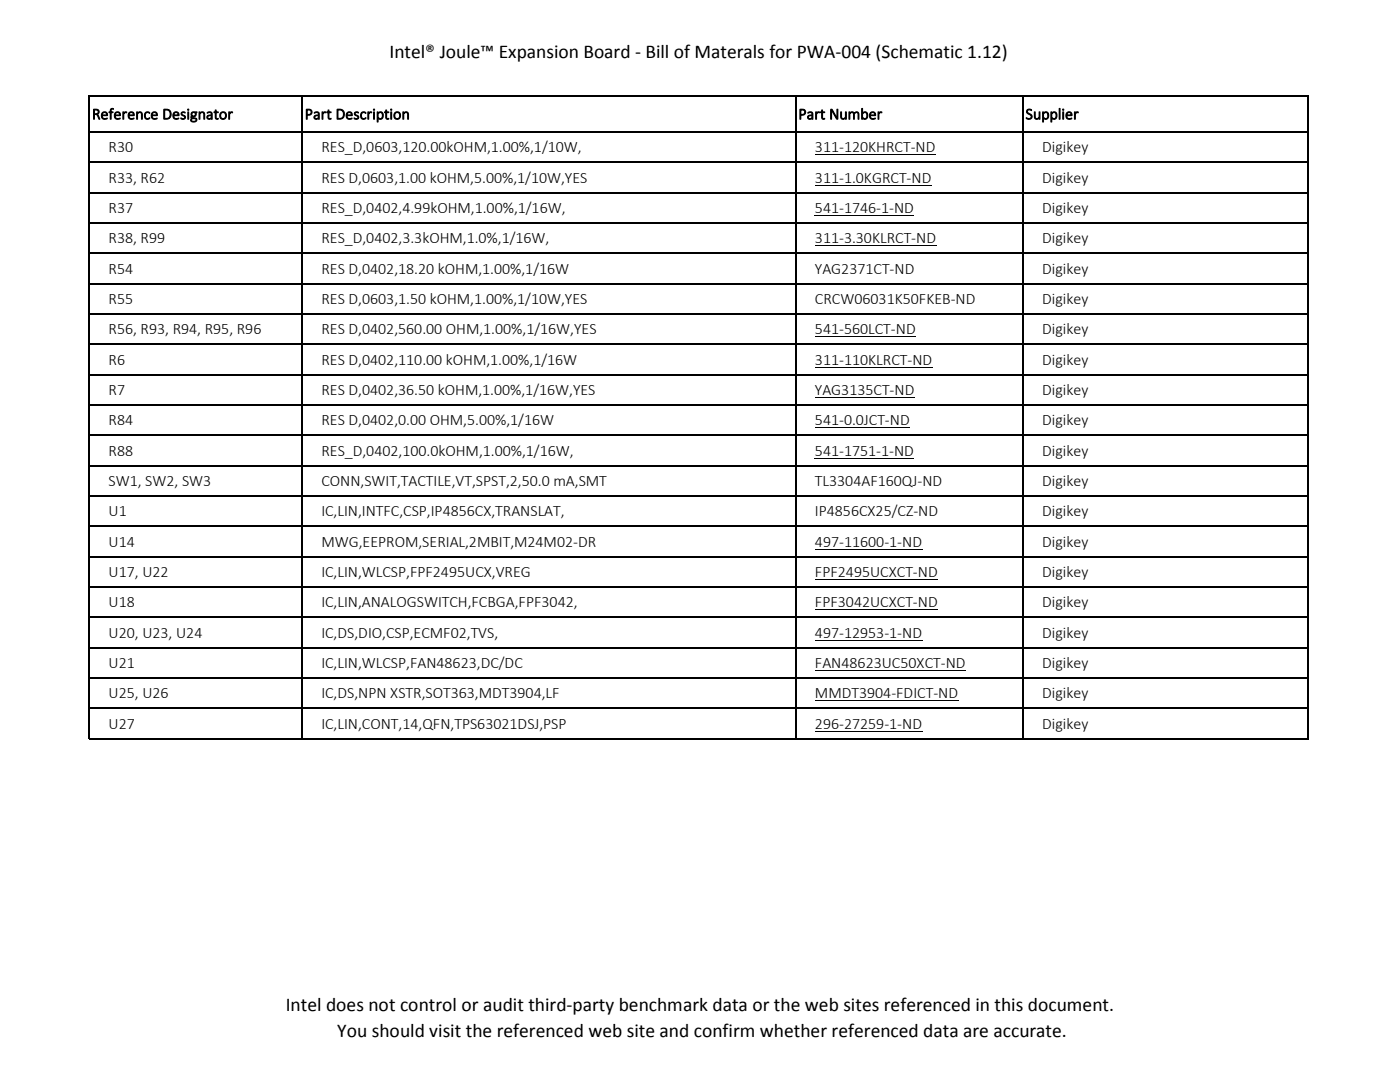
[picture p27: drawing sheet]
<svg xmlns="http://www.w3.org/2000/svg" width="437mm" height="337mm" viewBox="0 0 437 337" stroke-linecap="round" stroke-linejoin="round" font-family="sans-serif">
<defs><g id="words">
<g font-size="6.1">
<text x="121.4" y="18.1">Intel® Joule™ Expansion Board - Bill of Materals for PWA-004 (Schematic 1.12)</text>
<text x="89.1" y="315.3">Intel does not control or audit third-party benchmark data or the web sites referenced in this document.</text>
<text x="105.2" y="323.3">You should visit the referenced web site and confirm whether referenced data are accurate.</text>
</g>
<g font-size="5">
<text x="28.7" y="37.2">Reference Designator</text>
<text x="95.1" y="37.2">Part Description</text>
<text x="249" y="37.2">Part Number</text>
<text x="319.8" y="37.2">Supplier</text>
<text x="33.9" y="47.5">R30</text>
<text x="100.2" y="47.5">RES_D,0603,120.00kOHM,1.00%,1/10W,</text>
<text x="254.1" y="47.5">311-120KHRCT-ND</text>
<text x="325" y="47.5">Digikey</text>
<text x="33.9" y="57">R33, R62</text>
<text x="100.2" y="57">RES D,0603,1.00 kOHM,5.00%,1/10W,YES</text>
<text x="254.1" y="57">311-1.0KGRCT-ND</text>
<text x="325" y="57">Digikey</text>
<text x="33.9" y="66.4">R37</text>
<text x="100.2" y="66.4">RES_D,0402,4.99kOHM,1.00%,1/16W,</text>
<text x="254.1" y="66.4">541-1746-1-ND</text>
<text x="325" y="66.4">Digikey</text>
<text x="33.9" y="75.9">R38, R99</text>
<text x="100.2" y="75.9">RES_D,0402,3.3kOHM,1.0%,1/16W,</text>
<text x="254.1" y="75.9">311-3.30KLRCT-ND</text>
<text x="325" y="75.9">Digikey</text>
<text x="33.9" y="85.3">R54</text>
<text x="100.2" y="85.3">RES D,0402,18.20 kOHM,1.00%,1/16W</text>
<text x="254.1" y="85.3">YAG2371CT-ND</text>
<text x="325" y="85.3">Digikey</text>
<text x="33.9" y="94.8">R55</text>
<text x="100.2" y="94.8">RES D,0603,1.50 kOHM,1.00%,1/10W,YES</text>
<text x="254.1" y="94.8">CRCW06031K50FKEB-ND</text>
<text x="325" y="94.8">Digikey</text>
<text x="33.9" y="104.3">R56, R93, R94, R95, R96</text>
<text x="100.2" y="104.3">RES D,0402,560.00 OHM,1.00%,1/16W,YES</text>
<text x="254.1" y="104.2">541-560LCT-ND</text>
<text x="325" y="104.2">Digikey</text>
<text x="33.9" y="113.7">R6</text>
<text x="100.2" y="113.7">RES D,0402,110.00 kOHM,1.00%,1/16W</text>
<text x="254.1" y="113.7">311-110KLRCT-ND</text>
<text x="325" y="113.7">Digikey</text>
<text x="33.9" y="123.2">R7</text>
<text x="100.2" y="123.2">RES D,0402,36.50 kOHM,1.00%,1/16W,YES</text>
<text x="254.1" y="123.2">YAG3135CT-ND</text>
<text x="325" y="123.2">Digikey</text>
<text x="33.9" y="132.6">R84</text>
<text x="100.2" y="132.6">RES D,0402,0.00 OHM,5.00%,1/16W</text>
<text x="254.1" y="132.6">541-0.0JCT-ND</text>
<text x="325" y="132.6">Digikey</text>
<text x="33.9" y="142.1">R88</text>
<text x="100.2" y="142.1">RES_D,0402,100.0kOHM,1.00%,1/16W,</text>
<text x="254.1" y="142.1">541-1751-1-ND</text>
<text x="325" y="142.1">Digikey</text>
<text x="33.9" y="151.5">SW1, SW2, SW3</text>
<text x="100.2" y="151.5">CONN,SWIT,TACTILE,VT,SPST,2,50.0 mA,SMT</text>
<text x="254.1" y="151.5">TL3304AF160QJ-ND</text>
<text x="325" y="151.5">Digikey</text>
<text x="33.9" y="161">U1</text>
<text x="100.2" y="161">IC,LIN,INTFC,CSP,IP4856CX,TRANSLAT,</text>
<text x="254.1" y="161">IP4856CX25/CZ-ND</text>
<text x="325" y="161">Digikey</text>
<text x="33.9" y="170.5">U14</text>
<text x="100.2" y="170.5">MWG,EEPROM,SERIAL,2MBIT,M24M02-DR</text>
<text x="254.1" y="170.5">497-11600-1-ND</text>
<text x="325" y="170.5">Digikey</text>
<text x="33.9" y="179.9">U17, U22</text>
<text x="100.2" y="179.9">IC,LIN,WLCSP,FPF2495UCX,VREG</text>
<text x="254.1" y="179.9">FPF2495UCXCT-ND</text>
<text x="325" y="179.9">Digikey</text>
<text x="33.9" y="189.4">U18</text>
<text x="100.2" y="189.4">IC,LIN,ANALOGSWITCH,FCBGA,FPF3042,</text>
<text x="254.1" y="189.4">FPF3042UCXCT-ND</text>
<text x="325" y="189.4">Digikey</text>
<text x="33.9" y="198.8">U20, U23, U24</text>
<text x="100.2" y="198.8">IC,DS,DIO,CSP,ECMF02,TVS,</text>
<text x="254.1" y="198.8">497-12953-1-ND</text>
<text x="325" y="198.8">Digikey</text>
<text x="33.9" y="208.3">U21</text>
<text x="100.2" y="208.3">IC,LIN,WLCSP,FAN48623,DC/DC</text>
<text x="254.1" y="208.3">FAN48623UC50XCT-ND</text>
<text x="325" y="208.3">Digikey</text>
<text x="33.9" y="217.8">U25, U26</text>
<text x="100.2" y="217.8">IC,DS,NPN XSTR,SOT363,MDT3904,LF</text>
<text x="254.1" y="217.8">MMDT3904-FDICT-ND</text>
<text x="325" y="217.8">Digikey</text>
<text x="33.9" y="227.2">U27</text>
<text x="100.2" y="227.2">IC,LIN,CONT,14,QFN,TPS63021DSJ,PSP</text>
<text x="254.1" y="227.2">296-27259-1-ND</text>
<text x="325" y="227.2">Digikey</text>
</g>
</g></defs>
<g fill="none" stroke="#000" stroke-width=".31">
<path d="M254.1 48.3h37.6M254.1 57.7h36.3M254.1 67.2h30.9M254.1 76.7h37.8M254.1 105h31.5M254.1 114.5h36.6M254.1 124h31.1M254.1 133.4h29.6M254.1 142.9h30.9M254.1 171.3h33.4M254.1 180.7h38.3M254.1 190.2h38.3"/>
<path d="M254.1 199.6h33.4M254.1 209.1h47M254.1 218.5h44.7M254.1 228h33.4"/>
</g>
<g fill="none" stroke="#000" stroke-width=".33">
<path d="M27.9 29.8v200.7M28 29.9h380.2M94.2 30.1v200.4M248.1 30.1v200.4M319 30.1v200.4M408 30.1v200.4M28 41.1h380.2M28 50.6h380.2M28 60h380.2M28 69.5h380.2M28 78.9h380.2M28 88.4h380.2"/>
<path d="M28 97.9h380.2M28 107.3h380.2M28 116.8h380.2M28 126.2h380.2M28 135.7h380.2M28 145.2h380.2M28 154.6h380.2M28 164.1h380.2M28 173.5h380.2M28 183h380.2M28 192.5h380.2M28 201.9h380.2"/>
<path d="M28 211.4h380.2M28 220.8h380.2M28 230.3h380.2"/>
</g>
<use href="#words"/>
</svg>
